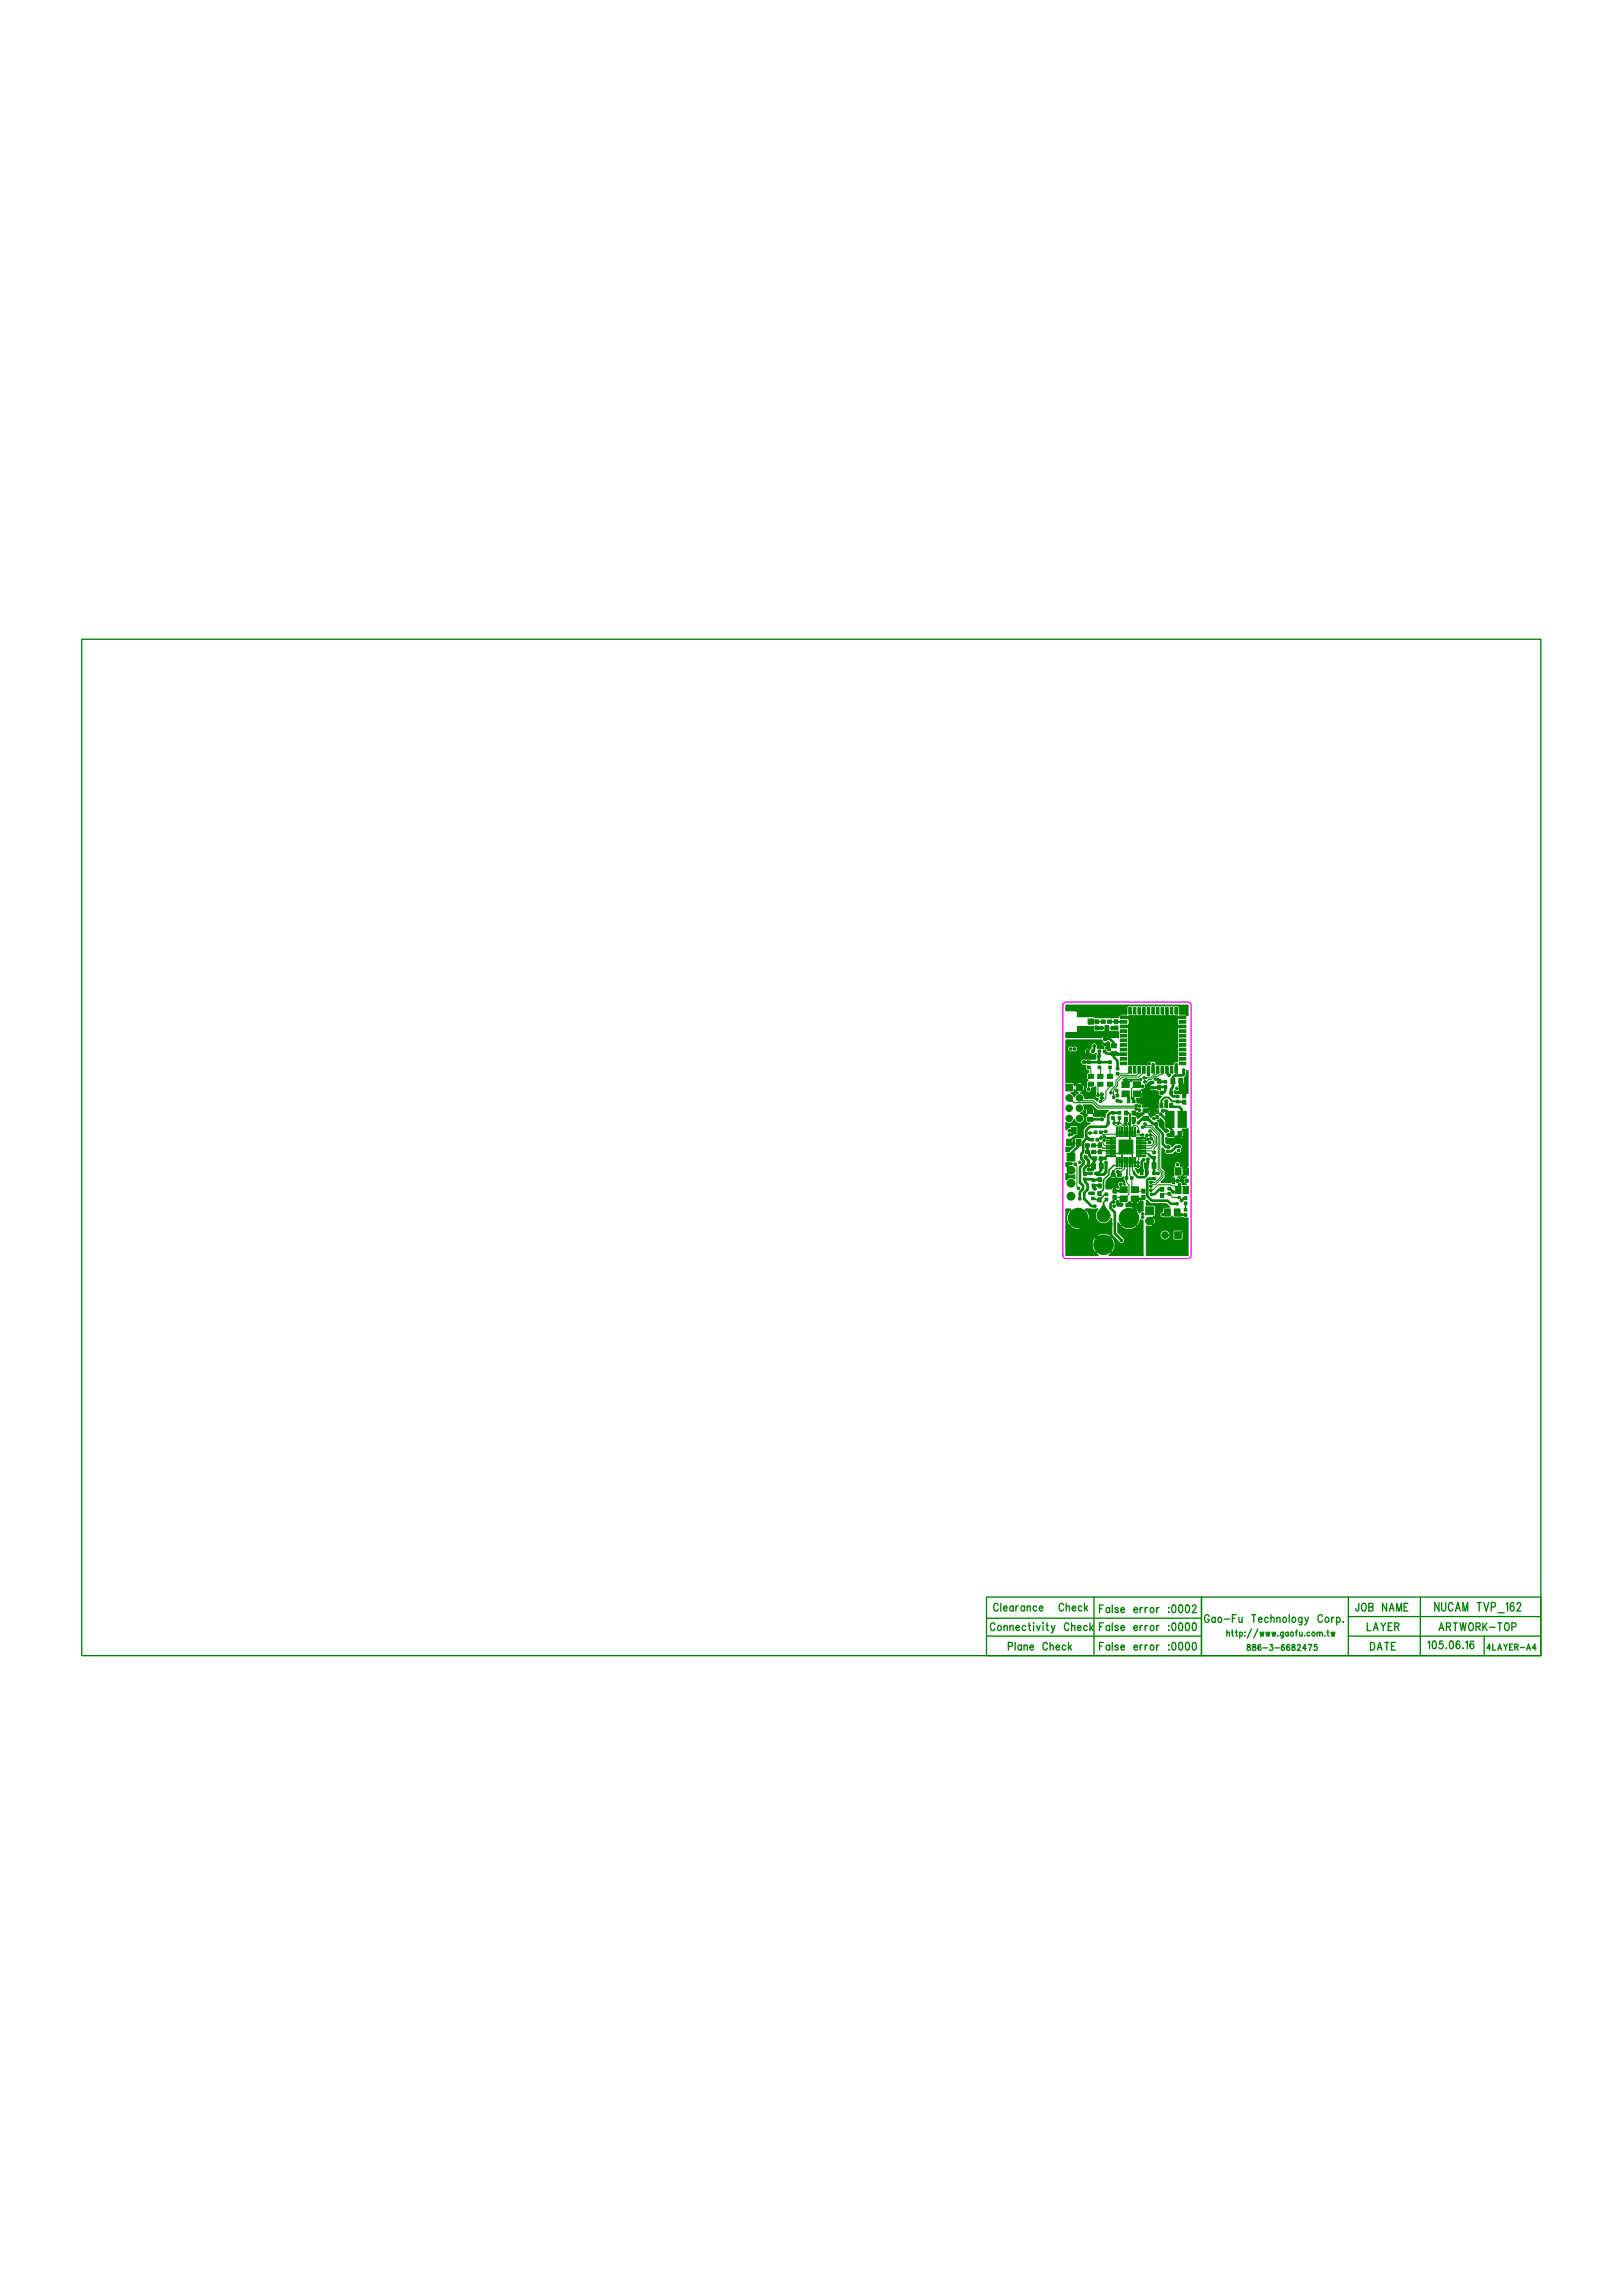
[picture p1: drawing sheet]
<svg xmlns="http://www.w3.org/2000/svg" width="210mm" height="297mm" viewBox="0 0 210 297" stroke-linecap="round" stroke-linejoin="round" font-family="sans-serif">
<defs><g id="words">
<text font-size="9.4" fill="#008000" x="138.1" y="164">J1</text>
<text font-size="8.5" fill="#008000" x="144.4" y="137.6">U6</text>
<text font-size="6.8" fill="#008000" x="137.7" y="154.7">CON1</text>
<text font-size="6.4" fill="#008000" x="137.6" y="145.1">CON2</text>
<text font-size="5.1" fill="#008000" x="143.2" y="150.2">U4</text>
<text font-size="4.4" fill="#008000" x="143.8" y="150.2">U7</text>
<text font-size="4.1" fill="#008000" x="149.6" y="162">M1</text>
<text font-size="3.4" fill="#008000" x="147.7" y="158.5">J2</text>
<text font-size="3.3" fill="#008000" x="151.7" y="153.9">SW1</text>
<text font-size="2.6" fill="#008000" x="139.1" y="133.1">ANT1</text>
<g font-size="2.5" fill="#008000">
<text x="149.9" y="143.3">U3</text>
<text x="140.4" y="158.8" transform="rotate(-90 140.4 158.8)">J1x4</text>
<text x="147" y="158.8" transform="rotate(-90 147 158.8)">J1x3</text>
<text x="143.7" y="162.3" transform="rotate(-90 143.7 162.3)">J1x2</text>
</g>
<g font-size="2.4" fill="#008000">
<text x="150.5" y="137.3" transform="rotate(-90 150.5 137.3)">U6x45</text>
<text x="137.9" y="147.9">Q2</text>
<text x="150.8" y="145.7">L2</text>
</g>
<g font-size="2.3" fill="#008000">
<text x="144.9" y="141.8">X1</text>
<text x="144.6" y="155.4">X2</text>
</g>
<g font-size="2" fill="#008000">
<text x="143.6" y="136.5">CT13</text>
<text x="140.5" y="145">CT6</text>
<text x="147.7" y="144.9">CT1</text>
<text x="143.5" y="158.3" transform="rotate(-90 143.5 158.3)">J1x1</text>
</g>
<text font-size="1.8" fill="#008000" x="146.4" y="149.3" transform="rotate(-90 146.4 149.3)">U7x33</text>
<g font-size="1.7" fill="#008000">
<text x="128.5" y="208.5">Clearance Check</text>
<text x="142.2" y="208.7">False error :0002</text>
<text x="155.8" y="210">Gao-Fu Technology Corp.</text>
<text x="175.4" y="208.5">JOB NAME</text>
<text x="185.7" y="208.4">NUCAM TVP_162</text>
<text x="128.1" y="211">Connectivity Check</text>
<text x="130.4" y="213.6">Plane Check</text>
<text x="142.2" y="213.6">False error :0000</text>
<text x="142.2" y="211">False error :0000</text>
<text x="176.9" y="211">LAYER</text>
<text x="177.3" y="213.6">DATE</text>
<text x="184.7" y="213.4">105.06.16</text>
<text x="186.1" y="211">ARTWORK-TOP</text>
</g>
<g font-size="1.6" fill="#008000">
<text x="141.5" y="133.2">C23</text>
<text x="144.1" y="133.2">C24</text>
<text x="149.6" y="140.9">C13</text>
<text x="152.9" y="142.8">C14</text>
<text x="141.9" y="149.2">C12</text>
<text x="145.3" y="145">C18C1</text>
<text x="142" y="153.6">C2</text>
<text x="143.8" y="155.1">C20</text>
</g>
<g font-size="1.5" fill="#008000">
<text x="140.7" y="131.5" transform="rotate(-90 140.7 131.5)">ANT1x2</text>
<text x="140.7" y="133.5" transform="rotate(-90 140.7 133.5)">ANT1x3</text>
</g>
<g font-size="1.4" fill="#008000">
<text x="142.6" y="135.3">R33</text>
<text x="140.5" y="138.3">R3 R2 R1</text>
<text x="144.2" y="142.6">R30</text>
<text x="148.8" y="140.9">R22 R21</text>
<text x="152" y="142.7">R18</text>
<text x="143.7" y="144.8">R20R19</text>
<text x="149.4" y="144.7">R13</text>
<text x="141.1" y="155.2">R23</text>
<text x="141.1" y="153.5">R5</text>
<text x="149" y="152.7">L4</text>
<text x="150.9" y="154.6">R9</text>
<text x="153.1" y="155.8">L9</text>
</g>
<g font-size="1.3" fill="#008000">
<text x="150.5" y="157.3">CT5R10</text>
<text x="158.7" y="211.8">http://www.gaofu.com.tw</text>
<text x="161.3" y="213.6">886-3-6682475</text>
<text x="192.4" y="213.6">4LAYER-A4</text>
</g>
<text font-size="1.2" fill="#008000" x="140.1" y="142.6" transform="rotate(-90 140.1 142.6)">CON2x4CON2x2</text>
<g font-size="1.1" fill="#008000">
<text x="151.3" y="140.3">CT9</text>
<text x="151.2" y="147.1">CT10</text>
<text x="141" y="151.3">CT15</text>
<text x="147.9" y="151.2">CT14</text>
</g>
<g font-size=".9" fill="#008000">
<text x="146" y="141.9" transform="rotate(-90 146 141.9)">X1x1 X1x4</text>
<text x="147.5" y="141.9" transform="rotate(-90 147.5 141.9)">X1x2 X1x3</text>
</g>
<g font-size=".8" fill="#008000">
<text x="142.4" y="132.4">C22</text>
<text x="143.6" y="152.3">C17</text>
</g>
<g font-size=".7" fill="#008000">
<text x="140.4" y="136.3">R28L6</text>
<text x="145.7" y="142.8">R8</text>
<text x="140.9" y="147.7">R17</text>
<text x="147.4" y="152.1">R32</text>
<text x="153.7" y="152" transform="rotate(-90 153.7 152)">SW1x4</text>
</g>
<text font-size=".6" fill="#008000" x="138.5" y="148.2" transform="rotate(-90 138.5 148.2)">Q2xG</text>
<g font-size=".4" fill="#008000">
<text x="150.1" y="140.1" transform="rotate(-90 150.1 140.1)">C13x2</text>
<text x="142.5" y="149.3" transform="rotate(-90 142.5 149.3)">C12x1</text>
</g>
<g font-size=".3" fill="#008000">
<text x="150.9" y="140.8" transform="rotate(-90 150.9 140.8)">R21x1</text>
<text x="140.5" y="152.1" transform="rotate(-90 140.5 152.1)">R4x1</text>
<text x="148.5" y="152" transform="rotate(-90 148.5 152)">R32x1</text>
</g>
</g></defs>
<path d="M137.8 129.7l15.9-.1 .4 .2v32.6l-.2 .4h-15.9l-.4-.2-.1-32.5z" fill="none" stroke="#f0f" stroke-width=".17"/>
<g fill="#008000" stroke="#008000" stroke-width=".13">
<path d="M142.8 146.4l.2-.1-.1 .1 .1 .1z"/>
<path d="M147.9 144.5h.7v.5h-.7z"/>
<path d="M147.9 143.4h.7v.6h-.7z"/>
<path d="M146.5 144.5h.4v.5h-.4z"/>
<path d="M146.5 143.7h.4v.5h-.4z"/>
<path d="M142.5 132h.5v.4h-.5z"/>
<path d="M143.3 132h.5v.4h-.5z"/>
<path d="M141.7 131.9h.4v.5h-.4z"/>
<path d="M141.7 132.7h.4v.5h-.4z"/>
<path d="M144.2 131.9h.5v.5h-.5z"/>
<path d="M144.2 132.7h.5v.5h-.5z"/>
<path d="M142.1 152.4h.4v.5h-.4z"/>
<path d="M142.1 153.2h.4v.5h-.4z"/>
<path d="M150.2 153.6h.4v.5h-.4z"/>
<path d="M150.2 154.4h.4v.5h-.4z"/>
<path d="M138.1 149.2h1v1h-1z"/>
<path d="M140.7 144.6h.7v.5h-.7z"/>
<path d="M140.7 143.5h.7v.6h-.7z"/>
<path d="M143.3 139h.7v.5h-.7z"/>
<path d="M143.3 140h.7v.5h-.7z"/>
<path d="M142.1 139h.6v.5h-.6z"/>
<path d="M142.1 140h.6v.5h-.6z"/>
<path d="M140.8 139h.7v.5h-.7z"/>
<path d="M140.8 140h.7v.5h-.7z"/>
<path d="M152 159.4h.9v.8h-.9z"/>
<path d="M153.3 156.3h.3v.4h-.3z"/>
<path d="M153.3 157h.3v.4h-.3z"/>
<path d="M149.6 143.7h.3v.3h-.3z"/>
<path d="M149.6 144.3h.3v.4h-.3z"/>
<path d="M147.6 151.6h.3v.4h-.3z"/>
<path d="M142.8 134.3h.4v.3h-.4z"/>
<path d="M142.8 135h.4v.3h-.4z"/>
<path d="M141.6 146.3h.4v.4h-.4z"/>
<path d="M142.3 146.3h.3v.4h-.3z"/>
<path d="M144.7 143.8h.3v.3h-.3z"/>
<path d="M144.7 144.5h.3v.3h-.3z"/>
<path d="M143.9 143.8h.3v.3h-.3z"/>
<path d="M143.9 144.5h.3v.3h-.3z"/>
<path d="M144.5 138.1h.3v.3h-.3z"/>
<path d="M144.5 138.8h.3v.3h-.3z"/>
<path d="M144.4 141.6h.4v.3h-.4z"/>
<path d="M144.4 142.2h.4v.4h-.4z"/>
<path d="M140.2 152.4h.4v.3h-.4z"/>
<path d="M141.3 152.5h.4v.4h-.4z"/>
<path d="M141.3 153.2h.4v.3h-.4z"/>
<path d="M151.1 154.3h.4v.3h-.4z"/>
<path d="M151.1 153.6h.4v.4h-.4z"/>
<path d="M145.9 142.3h.3v.4h-.3z"/>
<path d="M146.6 142.3h.3v.4h-.3z"/>
<path d="M148.3 156.1h1v1.1h-1z"/>
<path d="M140.5 148.8h.5v.4h-.5z"/>
<path d="M141.3 148.8h.5v.4h-.5z"/>
<path d="M140.5 148h.5v.4h-.5z"/>
<path d="M141.3 148h.5v.4h-.5z"/>
<path d="M142.1 147.9h.4v.6h-.4z"/>
<path d="M149.8 140.4h.4v.5h-.4z"/>
<path d="M153 142.3h.5v.5h-.5z"/>
<path d="M153 141.5h.5v.5h-.5z"/>
<path d="M141.4 149.7h.5v.4h-.5z"/>
<path d="M142.2 149.7h.5v.4h-.5z"/>
<path d="M142.1 155h.4v.5h-.4z"/>
<path d="M142.1 154.2h.4v.5h-.4z"/>
<path d="M143.8 151.8h.5v.4h-.5z"/>
<path d="M144.6 151.8h.5v.4h-.5z"/>
<path d="M145.5 144.5h.4v.5h-.4z"/>
<path d="M145.5 143.7h.4v.5h-.4z"/>
<path d="M144 154.7h.4v.5h-.4z"/>
<path d="M144 153.8h.4v.5h-.4z"/>
<path d="M147.8 153.8h.4v.6h-.4z"/>
<path d="M147.8 154.7h.4v.5h-.4z"/>
<path d="M151.4 146.4h.5v.6h-.5z"/>
<path d="M152.4 146.4h.5v.6h-.5z"/>
<path d="M143.8 136.1h.7v.5h-.7z"/>
<path d="M143.8 135.1h.7v.5h-.7z"/>
<path d="M151.5 139.5h.5v.7h-.5z"/>
<path d="M152.5 139.5h.6v.7h-.6z"/>
<path d="M147.6 149.5h.7v.1h-.7z"/>
<path d="M147.6 149.1h.7v.2h-.7z"/>
<path d="M147.6 148.8h.7v.2h-.7z"/>
<path d="M147.6 148.5h.7v.1h-.7z"/>
<path d="M147.6 148.1h.7v.2h-.7z"/>
<path d="M147.6 147.8h.7v.2h-.7z"/>
<path d="M147.6 147.5h.7v.1h-.7z"/>
<path d="M147.6 147.2h.7v.1h-.7z"/>
<path d="M143.2 147.2h.6v.1h-.6z"/>
<path d="M143.2 147.5h.6v.1h-.6z"/>
<path d="M143.2 147.8h.6v.2h-.6z"/>
<path d="M143.2 148.1h.6v.2h-.6z"/>
<path d="M143.2 148.5h.6v.1h-.6z"/>
<path d="M143.2 148.8h.6v.2h-.6z"/>
<path d="M143.2 149.1h.6v.2h-.6z"/>
<path d="M143.2 149.5h.6v.1h-.6z"/>
<path d="M147.1 149.5h.6v.1h-.6z"/>
<path d="M147.1 149.1h.6v.2h-.6z"/>
<path d="M147.1 148.8h.6v.2h-.6z"/>
<path d="M147.1 148.5h.6v.2h-.6z"/>
<path d="M147.1 148.1h.6v.2h-.6z"/>
<path d="M147.1 147.8h.6v.2h-.6z"/>
<path d="M147.1 147.5h.6v.2h-.6z"/>
<path d="M147.1 147.1h.6v.2h-.6z"/>
<path d="M143.8 147.1h.5v.2h-.5z"/>
<path d="M143.8 147.5h.5v.2h-.5z"/>
<path d="M143.8 147.8h.5v.2h-.5z"/>
<path d="M143.8 148.1h.5v.2h-.5z"/>
<path d="M143.8 148.5h.5v.2h-.5z"/>
<path d="M143.8 148.8h.5v.2h-.5z"/>
<path d="M143.8 149.1h.5v.2h-.5z"/>
<path d="M143.8 149.5h.5v.1h-.5z"/>
<path d="M141.8 147.3h.4v.3h-.4z"/>
<path d="M141.1 147.3h.4v.3h-.4z"/>
<path d="M152.2 142.3h.4v.4h-.4z"/>
<path d="M152.2 141.7h.4v.3h-.4z"/>
<path d="M150.7 139.8h.3v.3h-.3z"/>
<path d="M149 139.9h.3v.3h-.3z"/>
<path d="M149 140.6h.3v.3h-.3z"/>
<path d="M141.3 154.2h.3v.3h-.3z"/>
<path d="M141.3 154.9h.3v.3h-.3z"/>
<path d="M145.6 152.2h.4v.4h-.4z"/>
<path d="M146.3 152.2h.3v.4h-.3z"/>
<path d="M141.3 135.8h.3v.4h-.3z"/>
<path d="M140.6 135.8h.3v.4h-.3z"/>
<path d="M150.1 142.7h.4v.6h-.4z"/>
<path d="M150.7 142.7h.4v.6h-.4z"/>
<path d="M151.4 142.7h.3v.6h-.3z"/>
<path d="M151.4 141.1h.3v.5h-.3z"/>
<path d="M150.1 141.1h.4v.5h-.4z"/>
<path d="M144.9 154.7h1v.8h-1z"/>
<path d="M146.4 154.7h.9v.8h-.9z"/>
<path d="M146.4 153.5h.9v.8h-.9z"/>
<path d="M144.9 153.5h1v.8h-1z"/>
<path d="M149.2 148.9h.3v.4h-.3z"/>
<path d="M149.2 149.6h.3v.4h-.3z"/>
<path d="M143.5 137.2h.3v.4h-.3z"/>
<path d="M143.5 137.9h.3v.4h-.3z"/>
<path d="M142.1 137.2h.4v.4h-.4z"/>
<path d="M142.1 137.9h.4v.4h-.4z"/>
<path d="M140.7 137.2h.4v.4h-.4z"/>
<path d="M140.7 137.9h.4v.4h-.4z"/>
<path d="M152.1 153.5h.7v.9h-.7z"/>
<path d="M152.1 151.1h.7v.9h-.7z"/>
<path d="M153.1 153.5h.7v.9h-.7z"/>
<path d="M145 131.4h.8v.4h-.8z"/>
<path d="M145 132h.8v.4h-.8z"/>
<path d="M145 132.6h.8v.4h-.8z"/>
<path d="M145 133.2h.8v.4h-.8z"/>
<path d="M145 133.8h.8v.4h-.8z"/>
<path d="M145 134.4h.8v.4h-.8z"/>
<path d="M145 135h.8v.4h-.8z"/>
<path d="M145 135.6h.8v.4h-.8z"/>
<path d="M145 136.2h.8v.3h-.8z"/>
<path d="M145 136.8h.8v.3h-.8z"/>
<path d="M145 137.4h.8v.3h-.8z"/>
<path d="M152.6 137.4h.9v.3h-.9z"/>
<path d="M152.6 136.8h.9v.3h-.9z"/>
<path d="M152.6 136.2h.9v.3h-.9z"/>
<path d="M152.6 135.6h.9v.4h-.9z"/>
<path d="M152.6 135h.9v.4h-.9z"/>
<path d="M152.6 134.4h.9v.4h-.9z"/>
<path d="M152.6 133.8h.9v.4h-.9z"/>
<path d="M152.6 133.2h.9v.4h-.9z"/>
<path d="M152.6 132.6h.9v.4h-.9z"/>
<path d="M152.6 132h.9v.4h-.9z"/>
<path d="M152.6 131.4h.9v.4h-.9z"/>
<path d="M152 156.4h.7v.9h-.7z"/>
<path d="M152 156.5h.7v.7h-.7z"/>
<path d="M150.7 156.4h.7v.9h-.7z"/>
<path d="M150.7 156.5h.7v.7h-.7z"/>
<path d="M149.1 150.5h.5v.6h-.5z"/>
<path d="M148.1 150.5h.5v.6h-.5z"/>
<path d="M142.3 150.5h.5v.7h-.5z"/>
<path d="M141.3 150.5h.5v.7h-.5z"/>
<path d="M149.2 151.6h.3v.4h-.3z"/>
<path d="M149.2 152.3h.3v.4h-.3z"/>
<path d="M141.7 151.6h.3v.4h-.3z"/>
<path d="M141 151.6h.3v.4h-.3z"/>
<path d="M142.8 135.8h.3v.4h-.3z"/>
<path d="M142.1 135.8h.3v.4h-.3z"/>
<path d="M153.3 155.5h.3v.3h-.3z"/>
<path d="M153.3 154.8h.3v.4h-.3z"/>
<path d="M137.9 140.3h.9v.8h-.9z"/>
<path d="M139.3 147.4h.6v.8h-.6z"/>
<path d="M138.7 145.9h.6v.8h-.6z"/>
<path d="M143 154.3h.4v.4h-.4z"/>
<path d="M143 155h.4v.3h-.4z"/>
<path d="M140.8 131.8h.7v.7h-.7z"/>
<path d="M143.6 152.3l-.5 .5v1h.7l.2-.2h.4l.3 .1v-.2a.43 .43 0 0 1 .2-.7 .43 .43 0 0 1 .6 .5h.1l-.2-1-.3 .1zM145.7 155.7v.4a1.73 1.73 0 0 1 1.8 .8l.4-.3v-1.2l-.3-.1-.1 .3-.2 .1h-.9l-.3-.2-.1 .1zM137.9 156.4v6h4.2a1.81 1.81 0 0 1-.6-2.1 1.5 1.5 0 0 1 2.4-.3 1.5 1.5 0 0 1-.4 2.4h4.4v-4.5l-.3-.1a1.55 1.55 0 0 1-1.3 1.2 1.55 1.55 0 0 1-1.6-.8v1.2l.7 .8a.4 .4 0 0 1 0 .6 .4 .4 0 0 1-.6-.2l-.9-.9v-2a1.34 1.34 0 0 1-1.7 .4 1.2 1.2 0 0 1-.1-1.7h-1.6a1.52 1.52 0 0 1 .1 2.2 1.52 1.52 0 0 1-2.2 0 1.52 1.52 0 0 1 .1-2.2z"/>
<path d="M148.2 140.3a.49 .49 0 0 1-.5 .7l.1 .1-.1 .9-.6 .1v.5l.2 .1a.43 .43 0 0 1 .6 .5l.9 .1v.7l-.2 .2 .3 .4 .5-.4v-.7l.5-.1v-.8a.66 .66 0 0 1 .4-.7l-.3-.2-.1-.5-1.1-.2-.1-1zM147.1 144v.4l.1 .3h.2l.5-.5-.2-.2zM146.9 151.2l.2 .4 .2 .2 .1-.3 .5-.1-.1-.4h-.1a.43 .43 0 0 1-.7 .2zM144.5 155.4a.52 .52 0 0 0 .1 .6h.6l.1-.3-.5-.1-.1-.3zM137.9 151.8v.8a.96 .96 0 0 1 1.2-.1v-.5a.96 .96 0 0 1-1.2-.2zM139 141a.5 .5 0 0 1-.4 .4l.4 .5 .3-.4 .2-.1zM137.9 148.5l.1 .5h.3l.5-.5zM138 150.4v.6l.2-.2 .5-.2v-.2zM137.9 134.6v5.4l1 .1 .1 .4a.77 .77 0 0 1 1.2-.1 .81 .81 0 0 1-.4 1 .77 .77 0 0 1 .6 .7h1.2l.4 .4 .1-.3a.51 .51 0 0 1-.3-.9v-.7l-.5 .1a.42 .42 0 0 1-.2 .6 .42 .42 0 0 1-.6-.2 .42 .42 0 0 1 .1-.5v-.6l.2-.2-.2-.3v-.5l.1-.2h.2v-.3l-.3-.1-.1-.6a.44 .44 0 0 1-.6-.3 .44 .44 0 0 1 .6-.5h1.3v-.7l-.2 .1h-1l-.2-.2v-.5h.7l.1-.1v-.3a.39 .39 0 0 1 .4-.4 .39 .39 0 0 1 .4 .4v.3l.6 .1 .3-.1-.3-.3 .1-.5-.1-.2zM138.3 135.5a.41 .41 0 0 1 .5-.1 .4 .4 0 0 1 .6 .1 .4 .4 0 0 1-.1 .5 .4 .4 0 0 1-.5 0 .39 .39 0 0 1-.5 0 .39 .39 0 0 1 0-.5zM143.4 134.8v.5l-.1 .2-.2 .1 .2 .1 .1 .2h.2l.1-.1-.1-.2v-.7zM137.9 145.3l.1 .9 .7-.6 .7 .1 .1 1-.1 .2h-.3l-.1 .2a.16 .16 0 0 0-.2 .1 .16 .16 0 0 0 .1 .2v1l.2-.2v-1h.8h.2h.1v-1a1.28 1.28 0 0 1 .7-.8l.2-.1-.5-.1-.1-.1v-.5l.2-.3-.2-.2 .1-.7h1v.7l-.1 .2 .1 .1h1l.4 .2v-.1a.97 .97 0 0 1 .4-.8l-1.4-.1-.7-.6h-1.1a.8 .8 0 0 1-.4 1.1 .66 .66 0 0 1 .3 1.1 .66 .66 0 0 1-1.1-.4 .75 .75 0 0 1-1.1 .5zM145.3 139.6l.1 .1h.7l.3 .3 .3-.3h1.1l-.2-.2-.2 .1zM149.7 144.9v.1a.62 .62 0 0 1 .3 .7l.8 .8 .4-.1-.2-.3-.3-.1-.1-.9-.4-.4-.1 .2zM153.6 138.5l-.1 .6-.2 .3-.1 1h-.7a.45 .45 0 0 1 .1 .7 .45 .45 0 0 1-.6 0v.4h.8l.2-.2h.5l.2 .1v-2.9zM150.9 147.2v.6l.1 .2a.71 .71 0 0 1 .7 .3 .71 .71 0 0 1 .7-.4 .71 .71 0 0 1 .6 .5l-.1 .2a.43 .43 0 0 1-.2 .6 .43 .43 0 0 1-.6-.2l-.2 .2a.99 .99 0 0 1-1.1 0l-.1-.4-.3-.3v2.6l.3 .4 .1 .8-.5 .7h1.1l.1-.6a.37 .37 0 0 1 .4-.2v-1.1l.1-.2a.42 .42 0 0 1 .4-.6 .42 .42 0 0 1 .4 .6l.9-.1v-4.8l-.7 .1 .2 .3v.6l-.3 .3h-.5l-.2-.2-.3 .2zM152.4 152.3a.57 .57 0 0 1 .4 .6l.3 .4 .4-.1a.47 .47 0 0 1-.4-.4 .47 .47 0 0 1 .4-.5zM148.4 155.3v.6l1 .1 .1 1.2-.2 .2a.79 .79 0 0 1 .1 1 .79 .79 0 0 1-1.1 .2l.1 3.8h5.3v-4.8h-1.7l-.3-.3-.3 .3-.7-.1a.43 .43 0 0 1-.6-.3 .43 .43 0 0 1 .4-.5l.1-.5 .8-.1-.4-.4h-2zM150.1 159.8a.65 .65 0 0 1 1.3 0 .65 .65 0 0 1-1.3 0zM151.9 159.2h1.1v1.2h-1.1z"/>
<path d="M137.9 133.6l.1 .6h4.6l.2-.1h.4l.2 .1 1.4 .1-.1-.8-1.2-.1v-.7l-.3-.1-.2 .1-.1 .7-1.2 .1-.2-.3v-.4h-.2l-.2 .1v.6l-.2 .2h-1.5l-.2-.1zM146.1 131.4v.6l-.1 1.1 .1 4.7h2.7l.1-.3h-.4l-.3-.2v-2.4l.3-.3 2.5 .1v2.7l-1.4 .1v.2l.5 .1 1.7-.1a.45 .45 0 0 1 .6-.3v-6zM137.9 130l.1 .8h1.2l.2-.2h1.5l.2 .2v.7l1.3 .2 2.3-.1 .1-.3 .2-.1h.8v-.9l.3-.2h6.3l.2 .2v.9h.9l.2 .2v-.1v-1.3z"/>
<circle cx="139.1" cy="150.6" r=".17"/>
<circle cx="149" cy="154.5" r=".17"/>
<circle cx="148.9" cy="154" r=".17"/>
<circle cx="148.9" cy="153.5" r=".17"/>
<circle cx="143.3" cy="153.5" r=".17"/>
<circle cx="152.3" cy="155.7" r=".17"/>
<circle cx="140.3" cy="137.4" r=".2"/>
<circle cx="151.1" cy="149" r=".17"/>
<circle cx="142.6" cy="142" r=".2"/>
<circle cx="142.6" cy="141.6" r=".2"/>
<circle cx="142.6" cy="144.8" r=".2"/>
<circle cx="143.8" cy="141.4" r=".17"/>
<circle cx="140.9" cy="140.9" r=".17"/>
<circle cx="139" cy="138.3" r=".2"/>
<circle cx="138.6" cy="137.4" r=".2"/>
<circle cx="138.2" cy="136.5" r=".2"/>
<circle cx="142.7" cy="144" r=".2"/>
<circle cx="139" cy="136.7" r=".17"/>
<circle cx="140.5" cy="136.6" r=".17"/>
<circle cx="148.1" cy="141.4" r=".17"/>
<circle cx="150.2" cy="145.3" r=".2"/>
<circle cx="149.1" cy="142.3" r=".2"/>
<circle cx="147.1" cy="143" r=".17"/>
<circle cx="152.6" cy="148.4" r=".17"/>
<circle cx="151.2" cy="148.4" r=".2"/>
<circle cx="152.5" cy="148.9" r=".17"/>
<circle cx="153.3" cy="147.5" r=".2"/>
<circle cx="152.9" cy="140.8" r=".2"/>
<circle cx="141.4" cy="130.4" r=".17"/>
<circle cx="140.7" cy="134" r=".17"/>
<circle cx="141.3" cy="134" r=".17"/>
<circle cx="140" cy="134" r=".17"/>
<circle cx="140.8" cy="130.4" r=".17"/>
<circle cx="138.1" cy="134" r=".17"/>
<circle cx="138.1" cy="130.6" r=".17"/>
<circle cx="142.1" cy="134" r=".17"/>
<circle cx="139.3" cy="134" r=".17"/>
<circle cx="138.7" cy="134" r=".17"/>
<circle cx="140.1" cy="130.4" r=".17"/>
<circle cx="141.6" cy="135.3" r=".17"/>
<circle cx="139.1" cy="135.7" r=".17"/>
<circle cx="138.6" cy="135.7" r=".17"/>
<circle cx="138.4" cy="134.9" r=".2"/>
<circle cx="139.7" cy="134.9" r=".2"/>
<circle cx="138.6" cy="151.4" r=".51"/>
<circle cx="138.6" cy="153.1" r=".51"/>
<circle cx="138.6" cy="154.8" r=".51"/>
<circle cx="150.8" cy="159.8" r=".42"/>
<circle cx="148.8" cy="158" r=".51"/>
<circle cx="152.4" cy="152.8" r=".23"/>
<circle cx="153.6" cy="152.8" r=".23"/>
<circle cx="138.4" cy="142" r=".42"/>
<circle cx="138.4" cy="143.4" r=".42"/>
<circle cx="139.7" cy="143.4" r=".42"/>
<circle cx="138.4" cy="144.7" r=".42"/>
<circle cx="139.7" cy="144.7" r=".42"/>
</g>
<g fill="none" stroke="#008000" stroke-width=".17">
<path d="M10.6 82.7h188.8v131.5h-188.8zM144.8 131.3l.2 .2M153.6 131.3l-.2 .2M142.3 148.2h.1M146.5 155.4l-.3 .2M147.2 155.4l.3 .2M127.7 206.6h27.8v7.6h-27.8zM127.7 209.4h27.8M127.7 211.7h27.8M141.6 206.6v7.6M155.5 206.6h43.9v7.6h-43.9zM159.5 208.9h.5"/>
<path d="M162 208.9h.5M174.5 211.7h24.9M174.5 209.1h24.9M174.5 206.7v7.5M183.8 206.7v7.4M192.1 211.7v2.4"/>
</g>
<path d="M138.1 150.9l.1 .1M138.2 151.7l-.1 .2M149.1 158.3l.2 .2M149.3 157.5l-.2 .1" fill="none" stroke="#008000" stroke-width=".25"/>
<g fill="none" stroke="#008000" stroke-width=".13">
<path d="M138 130.6h.1M138 134h.1M138 136.5h.1M138.1 130.7h.1M138.1 130.4h.1M138.1 134.2h.1M138.1 133.9h.1M138.2 136.7h.1M138.2 136.3h.1M138.2 134.9h.1M138.4 137.4h.1M138.4 136.5h.1"/>
<path d="M138.4 135.2h.1M138.4 134.7h.1M138.6 137.6h.1M138.6 137.2h.1M138.6 134.9h.1M138.7 134.2h.1M138.8 136.7h.1M138.8 137.4h.1M139 136.9h.1M139 136.6h.1M139 138.1h.1M139.1 136.7h.1"/>
<path d="M139.3 134.2h.1M139.5 134.9h.1M139.7 135.1h.1M139.7 134.7h.1M139.9 134.9h.1M140 134.2h.1M140.1 130.2h.1M140.4 136.6h.1M140.7 134.2h.1M140.7 136.6h.1M140.8 130.2h.1M140.9 138.1l.3 .2v1"/>
<path d="M141.3 134.2h.1M141.4 130.2h.1M142.3 138.1l.1 .1M147.4 138.4v.4l-.3 .3h-2.1l-.6 .7v.6l-.6 .6v.4M148 138.4v.3l-.6 .7h-2.2l-.6 .6v.5l-.5 .5v1M141.2 140.3l-.3 .3v.3M142.7 144.2h.1M142.7 143.8h.1M142.9 144h.1M143.7 140.3v.3l-.6 .5v1l-.4 .4h-.3M145.8 151.4l.1-.1v1l-.1 .1zM145.8 152.4h.1"/>
<path d="M145.8 152.4v.6l.3 .3M146.2 150.6v1.5l.3 .2v1.2l.4 .4M147.9 145.8h1l1 1v4.5l.4 .4v.5l-.8 .8h-.6M148.2 145.4l.2 .2h.6l1.1 1.1v4.5l.4 .4v.7l-1 1h-.4l-.2 .2M148.2 141.4h.1M148.9 142.3h.1M149.1 142.5h.1M149.1 142.1h.1M151.3 154.5h-.7l-.2 .2M152.5 153.9h-.2v-.2l-.3-.3h-.4l-.1-.1h-1.6l-.8 .7h-.2M153.1 140.8h.1M153.3 147.7h.1"/>
</g>
<path d="M138.4 142l.6 .7h2.4l.7 .6h4.8l.2 .2M139.7 142l.4 .4h1.4l.7 .7h4.8l.1-.1M143.3 149.5h.2M147.9 149.2h.3" fill="none" stroke="#008000" stroke-width=".15"/>
<path d="M138.7 142.1l.1 .4-.4-.1h.3z" fill="#008000" stroke="#008000" stroke-width=".15"/>
<g fill="none" stroke="#008000" stroke-width=".34">
<path d="M140.7 136v.4l-.2 .2M141.6 135.3v.5l-.2 .2M143 134.4v.1M151.8 139.9v.8l-.2 .2v.5M152.8 139.9v.8l.4 .5v.6M153 131.6h.3M140.4 151.8h.8M141.1 144.8h1.5M141.7 149.9v.3M142.5 149.9h.5M143.4 145.2v.2l-.3 .4h-2.1l-.4 .4v.8M146.7 151.6v.2l.5 .5h1l.2-.2v-.3"/>
<path d="M148.3 143.7l-.5 .5h-.6l-.3-.2h-.2M148.3 144.7h.2l.7 .7h.4v.4l.9 .9v1.3l.4 .4h.3M148.7 149.4l.4 .4h.2M149.1 142.3v.9l.7 .6M149.3 152.5h-.6l-.2 .2v2.1l.5 .5h2.1l.4 .4h.8M150.4 153.9h-.4l-.6 .6h-.4M151.4 144.8v1.1l.3 .3v.5M151.6 142.9l.2 .3h.8l.3 .3 .1 1.3M152.6 148.4h-.4l-.6 .6h-.5"/>
</g>
<path d="M141.2 132.2h-.1" fill="none" stroke="#008000" stroke-width=".24"/>
<path d="M146.9 155.1h.1" fill="none" stroke="#008000" stroke-width=".51"/>
<path d="M143.2 154.5h-.2l-.7 .7M144.5 150.6v.2h-.4l-.6 .6v.5l-.7 .8v1.2l-.5 .5M153.4 155.7v.8" fill="none" stroke="#008000" stroke-width=".2"/>
<use href="#words"/>
</svg>
